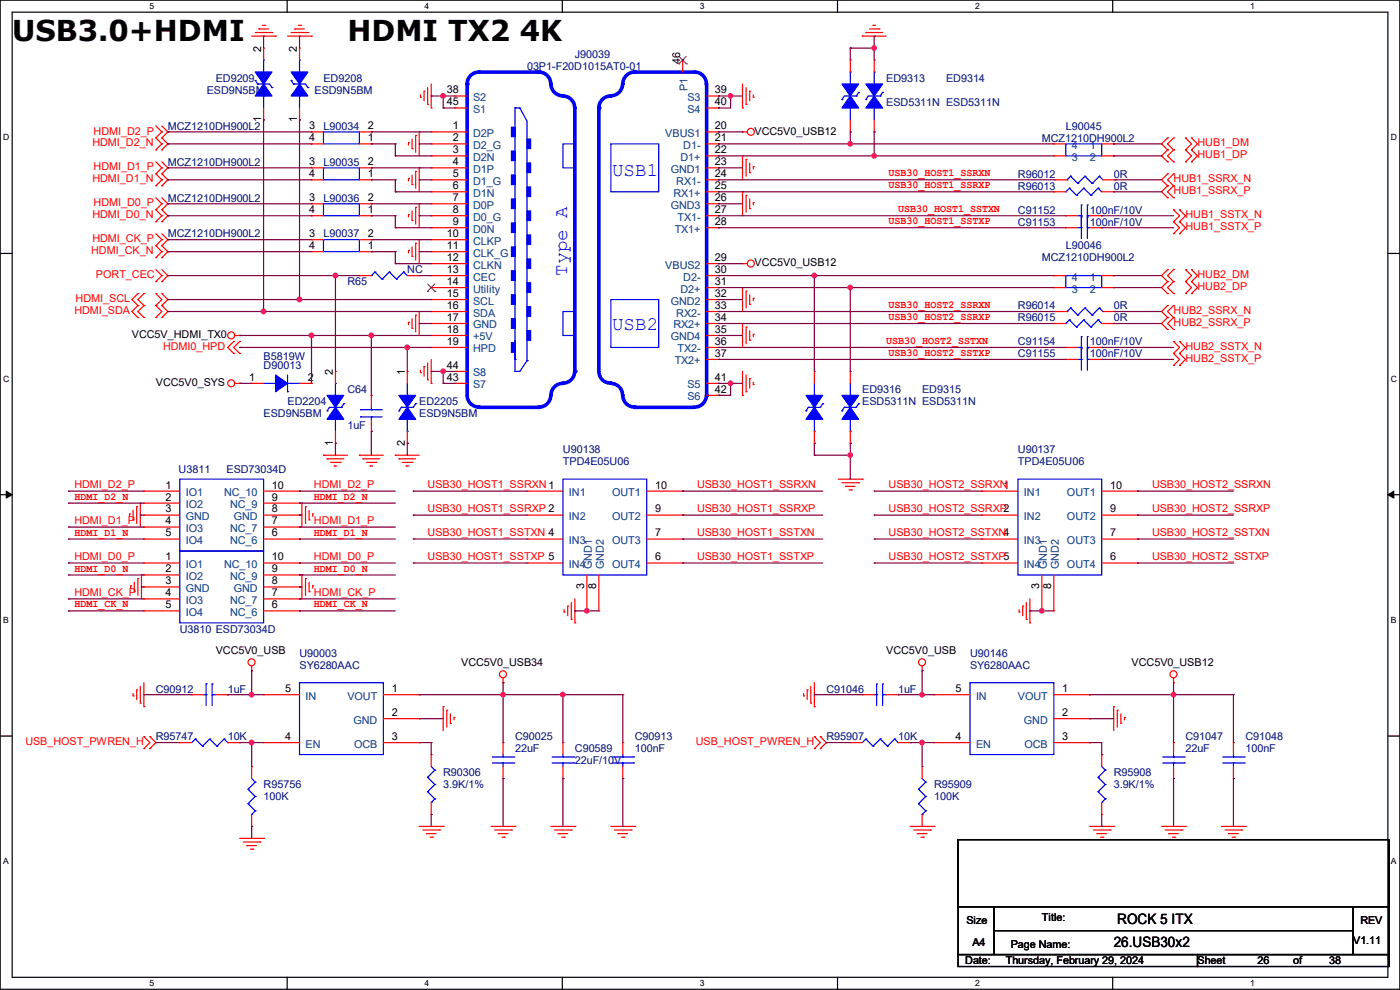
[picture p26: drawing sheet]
<svg xmlns="http://www.w3.org/2000/svg" width="297mm" height="210mm" viewBox="0 0 297 210" stroke-linecap="round" stroke-linejoin="round" font-family="sans-serif">
<defs><g id="words">
<g font-size="6.1">
<text x="2.6" y="8.7">USB3.0+HDMI</text>
<text x="73.7" y="8.7">HDMI TX2</text>
<text x="110.3" y="8.7">4K</text>
</g>
<g font-size="4.1" fill="#00f">
<text x="129.8" y="37.3">USB1</text>
<text x="120.4" y="58.5" transform="rotate(-90 120.4 58.5)">Type A</text>
<text x="129.8" y="70.1">USB2</text>
</g>
<g font-size="3">
<text x="237" y="196.1">ROCK 5 IIITX</text>
<text x="237" y="196.1">ROCK 5 TX</text>
<text x="236.3" y="200.9">26.USB30x2</text>
</g>
<g font-size="2.3">
<text x="55.4" y="11" transform="rotate(-90 55.4 11)">2</text>
<text x="63" y="11" transform="rotate(-90 63 11)">2</text>
<text x="144.3" y="13.5" transform="rotate(-90 144.3 13.5)">46</text>
<text x="94.8" y="22.4">45</text>
<text x="94.8" y="19.8">38</text>
<text x="151.7" y="19.8">39</text>
<text x="151.7" y="22.4">40</text>
<text x="55.4" y="26" transform="rotate(-90 55.4 26)">1</text>
<text x="63" y="26" transform="rotate(-90 63 26)">1</text>
<text x="65.6" y="27.4">3</text>
<text x="65.6" y="30">4</text>
<text x="78" y="30">1</text>
<text x="78" y="27.4">2</text>
<text x="96.1" y="27.4">1</text>
<text x="96.1" y="30">2</text>
<text x="151.7" y="27.4">20</text>
<text x="151.7" y="30">21</text>
<text x="160.1" y="28.5">VCC5V0_USB12</text>
<text x="65.6" y="35.1">3</text>
<text x="78" y="35.1">2</text>
<text x="96.1" y="32.5">3</text>
<text x="96.1" y="35.1">4</text>
<text x="151.7" y="32.5">22</text>
<text x="151.7" y="35.1">23</text>
<text x="65.6" y="37.6">4</text>
<text x="78" y="37.6">1</text>
<text x="96.1" y="37.6">5</text>
<text x="96.1" y="40.1">6</text>
<text x="151.7" y="37.6">24</text>
<text x="151.7" y="40.1">25</text>
<text x="65.6" y="42.7">3</text>
<text x="65.6" y="45.2">4</text>
<text x="78" y="45.2">1</text>
<text x="78" y="42.7">2</text>
<text x="96.1" y="42.7">7</text>
<text x="96.1" y="45.2">8</text>
<text x="96.1" y="47.8">9</text>
<text x="151.7" y="42.7">26</text>
<text x="151.7" y="45.2">27</text>
<text x="151.7" y="47.8">28</text>
<text x="65.6" y="50.3">3</text>
<text x="65.6" y="52.8">4</text>
<text x="78" y="52.8">1</text>
<text x="78" y="50.3">2</text>
<text x="94.8" y="50.3">10</text>
<text x="94.8" y="52.8">11</text>
<text x="94.8" y="55.4">12</text>
<text x="94.8" y="57.9">13</text>
<text x="151.7" y="55.4">29</text>
<text x="151.7" y="57.9">30</text>
<text x="160.1" y="56.5">VCC5V0_USB12</text>
<text x="94.8" y="60.5">14</text>
<text x="94.8" y="63">15</text>
<text x="94.8" y="65.5">16</text>
<text x="151.7" y="60.5">31</text>
<text x="151.7" y="63">32</text>
<text x="151.7" y="65.5">33</text>
<text x="28" y="71.7">VCC5V_HDMI_TX0</text>
<text x="94.8" y="68.1">17</text>
<text x="94.8" y="70.6">18</text>
<text x="151.7" y="68.1">34</text>
<text x="151.7" y="70.6">35</text>
<text x="94.8" y="73.2">19</text>
<text x="151.7" y="73.2">36</text>
<text x="151.7" y="75.7">37</text>
<text x="33.1" y="81.9">VCC5V0_SYS</text>
<text x="52.9" y="80.8">1</text>
<text x="65.3" y="80.8">2</text>
<text x="70.6" y="79.5" transform="rotate(-90 70.6 79.5)">2</text>
<text x="85.9" y="79.5" transform="rotate(-90 85.9 79.5)">1</text>
<text x="94.8" y="80.8">43</text>
<text x="94.8" y="78.2">44</text>
<text x="151.7" y="80.8">41</text>
<text x="151.7" y="83.3">42</text>
<text x="70.6" y="94.5" transform="rotate(-90 70.6 94.5)">1</text>
<text x="85.9" y="94.5" transform="rotate(-90 85.9 94.5)">2</text>
<text x="35.1" y="103.6">1</text>
<text x="35.1" y="106.2">2</text>
<text x="57.7" y="103.6">10</text>
<text x="57.7" y="106.2">9</text>
<text x="139" y="103.6">10</text>
<text x="235.5" y="103.6">10</text>
<text x="35.1" y="111.3">4</text>
<text x="35.1" y="113.8">5</text>
<text x="35.1" y="108.7">3</text>
<text x="57.7" y="111.3">7</text>
<text x="57.7" y="113.8">6</text>
<text x="57.7" y="108.7">8</text>
<text x="139" y="113.8">7</text>
<text x="139" y="108.7">9</text>
<text x="235.5" y="113.8">7</text>
<text x="235.5" y="108.7">9</text>
<text x="35.1" y="118.9">1</text>
<text x="57.7" y="118.9">10</text>
<text x="139" y="118.9">6</text>
<text x="235.5" y="118.9">6</text>
<text x="35.1" y="121.4">2</text>
<text x="35.1" y="124">3</text>
<text x="57.7" y="121.4">9</text>
<text x="57.7" y="124">8</text>
<text x="124" y="125" transform="rotate(-90 124 125)">3</text>
<text x="126.5" y="125" transform="rotate(-90 126.5 125)">8</text>
<text x="220.5" y="125" transform="rotate(-90 220.5 125)">3</text>
<text x="223" y="125" transform="rotate(-90 223 125)">8</text>
<text x="35.1" y="126.5">4</text>
<text x="35.1" y="129">5</text>
<text x="57.7" y="126.5">7</text>
<text x="57.7" y="129">6</text>
<text x="45.8" y="138.8">VCC5V0_USB</text>
<text x="97.8" y="141.3">VCC5V0_USB34</text>
<text x="188" y="138.8">VCC5V0_USB</text>
<text x="240.1" y="141.3">VCC5V0_USB12</text>
<text x="60.5" y="146.8">5</text>
<text x="83.1" y="146.8">1</text>
<text x="202.7" y="146.8">5</text>
<text x="225.3" y="146.8">1</text>
<text x="83.1" y="151.9">2</text>
<text x="225.3" y="151.9">2</text>
<text x="60.5" y="157">4</text>
<text x="83.1" y="157">3</text>
<text x="202.7" y="157">4</text>
<text x="225.3" y="157">3</text>
<text x="205" y="195.9">Size</text>
<text x="221" y="195.4">Title:</text>
<text x="288.6" y="195.9">REV</text>
<text x="206.3" y="200.7">A4</text>
<text x="214.4" y="201">Page Name:</text>
<text x="287.1" y="200.2">V1.11</text>
<text x="204.8" y="204.6">Date:</text>
<text x="213.4" y="204.6">Thursday, February 29, 2024</text>
<text x="254" y="204.6">Sheet</text>
<text x="266.7" y="204.6">26</text>
<text x="274.4" y="204.6">of</text>
<text x="282" y="204.6">38</text>
</g>
<g font-size="2.3" fill="#000080">
<text x="45.8" y="17.4">ED9209</text>
<text x="68.6" y="17.4">ED9208</text>
<text x="111.8" y="14.8">03P1-F20D1015AT0-01</text>
<text x="122" y="12.3">J90039</text>
<text x="188" y="17.4">ED9313</text>
<text x="200.7" y="17.4">ED9314</text>
<text x="43.9" y="19.9">ESD9N5BM</text>
<text x="66.7" y="19.9">ESD9N5BM</text>
<text x="188" y="22.4">ESD5311N ESD5311N</text>
<text x="35.6" y="27.5">MCZ1210DH900L2</text>
<text x="68.6" y="27.5">L90034</text>
<text x="226.1" y="27.5">L90045</text>
<text x="35.6" y="35.1">MCZ1210DH900L2</text>
<text x="68.6" y="35.1">L90035</text>
<text x="221" y="30.1">MCZ1210DH900L2</text>
<text x="215.9" y="40.2">R96013</text>
<text x="215.9" y="37.7">R96012</text>
<text x="236.3" y="40.2">0R</text>
<text x="236.3" y="37.7">0R</text>
<text x="35.6" y="42.8">MCZ1210DH900L2</text>
<text x="68.6" y="42.8">L90036</text>
<text x="215.9" y="45.3">C91152</text>
<text x="215.9" y="47.8">C91153</text>
<text x="231.2" y="45.3">100nF/10V</text>
<text x="231.2" y="47.8">100nF/10V</text>
<text x="35.6" y="50.4">MCZ1210DH900L2</text>
<text x="68.6" y="50.4">L90037</text>
<text x="226.1" y="52.9">L90046</text>
<text x="86.4" y="58">NC</text>
<text x="221" y="55.5">MCZ1210DH900L2</text>
<text x="73.7" y="60.5">R65</text>
<text x="215.9" y="65.6">R96014</text>
<text x="236.3" y="65.6">0R</text>
<text x="215.9" y="68.2">R96015</text>
<text x="236.3" y="68.2">0R</text>
<text x="55.9" y="76.3">B5819W</text>
<text x="215.9" y="73.2">C91154</text>
<text x="215.9" y="75.8">C91155</text>
<text x="231.2" y="73.2">100nF/10V</text>
<text x="231.2" y="75.8">100nF/10V</text>
<text x="55.9" y="78.3">D90013</text>
<text x="73.7" y="83.4">C64</text>
<text x="182.9" y="83.4">ED9316</text>
<text x="195.6" y="83.4">ED9315</text>
<text x="55.9" y="88.5">ESD9N5BM</text>
<text x="61" y="85.9">ED2204</text>
<text x="88.9" y="85.9">ED2205</text>
<text x="88.9" y="88.5">ESD9N5BM</text>
<text x="182.9" y="85.9">ESD5311N ESD5311N</text>
<text x="73.7" y="91">1uF</text>
<text x="37.9" y="100.4">U3811</text>
<text x="48" y="100.4">ESD73034D</text>
<text x="119.4" y="96.1">U90138</text>
<text x="119.4" y="98.6">TPD4E05U06</text>
<text x="215.9" y="96.1">U90137</text>
<text x="215.9" y="98.6">TPD4E05U06</text>
<text x="38.1" y="134.2">U3810 ESD73034D</text>
<text x="63.5" y="139.3">U90003</text>
<text x="63.5" y="141.8">SY6280AAC</text>
<text x="205.8" y="139.3">U90146</text>
<text x="205.8" y="141.8">SY6280AAC</text>
<text x="33.1" y="146.9">C90912</text>
<text x="48.3" y="146.9">1uF</text>
<text x="175.3" y="146.9">C91046</text>
<text x="190.5" y="146.9">1uF</text>
<text x="33.1" y="157.1">R95747</text>
<text x="48.3" y="157.1">10K</text>
<text x="109.3" y="157.1">C90025</text>
<text x="109.3" y="159.6">22uF</text>
<text x="122" y="159.6">C90589</text>
<text x="134.7" y="157.1">C90913</text>
<text x="134.7" y="159.6">100nF</text>
<text x="175.3" y="157.1">R95907</text>
<text x="190.5" y="157.1">10K</text>
<text x="251.5" y="157.1">C91047</text>
<text x="251.5" y="159.6">22uF</text>
<text x="264.2" y="157.1">C91048</text>
<text x="264.2" y="159.6">100nF</text>
<text x="55.9" y="167.2">R95756</text>
<text x="94" y="164.7">R90306</text>
<text x="94" y="167.2">3.9K/1%</text>
<text x="122" y="162.1">22uF/10V</text>
<text x="198.2" y="167.2">R95909</text>
<text x="236.3" y="164.7">R95908</text>
<text x="236.3" y="167.2">3.9K/1%</text>
<text x="55.9" y="169.8">100K</text>
<text x="198.2" y="169.8">100K</text>
</g>
<g font-size="2.3" fill="#004080">
<text x="100.4" y="24">S1</text>
<text x="100.4" y="21.4">S2</text>
<text x="145.8" y="21.4">S3</text>
<text x="145.8" y="24">S4</text>
<text x="145.9" y="19.3" transform="rotate(-90 145.9 19.3)">P1</text>
<text x="100.4" y="29">D2P</text>
<text x="141.1" y="29">VBUS1</text>
<text x="100.4" y="31.6">D2_G</text>
<text x="100.4" y="34.1">D2N</text>
<text x="144.4" y="34.1">D1+</text>
<text x="144.9" y="31.6">D1-</text>
<text x="227.4" y="34.1">3</text>
<text x="227.4" y="31.6">4</text>
<text x="231.2" y="31.6">1</text>
<text x="231.2" y="34.1">2</text>
<text x="100.4" y="36.7">D1P</text>
<text x="100.4" y="39.2">D1_G</text>
<text x="100.4" y="41.7">D1N</text>
<text x="142.3" y="36.7">GND1</text>
<text x="142.9" y="41.7">RX1+</text>
<text x="143.5" y="39.2">RX1-</text>
<text x="100.4" y="44.3">D0P</text>
<text x="100.4" y="46.8">D0_G</text>
<text x="142.3" y="44.3">GND3</text>
<text x="143.7" y="46.8">TX1-</text>
<text x="100.4" y="49.4">D0N</text>
<text x="100.4" y="51.9">CLKP</text>
<text x="143.1" y="49.4">TX1+</text>
<text x="100.4" y="54.4">CLK_G</text>
<text x="100.4" y="57">CLKN</text>
<text x="100.4" y="59.5">CEC</text>
<text x="141.1" y="57">VBUS2</text>
<text x="144.9" y="59.5">D2-</text>
<text x="227.4" y="59.5">4</text>
<text x="231.2" y="59.5">1</text>
<text x="100.4" y="62.1">Utility</text>
<text x="100.4" y="64.6">SCL</text>
<text x="142.3" y="64.6">GND2</text>
<text x="144.4" y="62.1">D2+</text>
<text x="227.4" y="62.1">3</text>
<text x="231.2" y="62.1">2</text>
<text x="100.4" y="67.1">SDA</text>
<text x="100.4" y="69.7">GND</text>
<text x="142.9" y="69.7">RX2+</text>
<text x="143.5" y="67.1">RX2-</text>
<text x="100.4" y="72.2">+5V</text>
<text x="100.4" y="74.8">HPD</text>
<text x="142.3" y="72.2">GND4</text>
<text x="143.1" y="77.3">TX2+</text>
<text x="143.7" y="74.8">TX2-</text>
<text x="100.4" y="82.4">S7</text>
<text x="100.4" y="79.8">S8</text>
<text x="145.8" y="82.4">S5</text>
<text x="145.8" y="84.9">S6</text>
<text x="39.4" y="105.2">IO1</text>
<text x="39.4" y="107.8">IO2</text>
<text x="47.5" y="105.2">NC_10</text>
<text x="48.8" y="107.8">NC_9</text>
<text x="120.7" y="105.2">IN1</text>
<text x="129.8" y="105.2">OUT1</text>
<text x="217.2" y="105.2">IN1</text>
<text x="226.4" y="105.2">OUT1</text>
<text x="39.4" y="112.9">IO3</text>
<text x="39.4" y="110.3">GND</text>
<text x="48.8" y="112.9">NC_7</text>
<text x="49.6" y="110.3">GND</text>
<text x="120.7" y="110.3">IN2</text>
<text x="129.8" y="110.3">OUT2</text>
<text x="217.2" y="110.3">IN2</text>
<text x="226.4" y="110.3">OUT2</text>
<text x="39.4" y="115.4">IO4</text>
<text x="48.8" y="115.4">NC_6</text>
<text x="120.7" y="115.4">IN3</text>
<text x="129.8" y="115.4">OUT3</text>
<text x="217.2" y="115.4">IN3</text>
<text x="226.4" y="115.4">OUT3</text>
<text x="39.4" y="120.5">IO1</text>
<text x="39.4" y="123">IO2</text>
<text x="39.4" y="125.6">GND</text>
<text x="47.5" y="120.5">NC_10</text>
<text x="48.8" y="123">NC_9</text>
<text x="49.6" y="125.6">GND</text>
<text x="120.7" y="120.5">IN4</text>
<text x="125.6" y="120.7" transform="rotate(-90 125.6 120.7)">GND1</text>
<text x="128.1" y="120.7" transform="rotate(-90 128.1 120.7)">GND2</text>
<text x="129.8" y="120.5">OUT4</text>
<text x="217.2" y="120.5">IN4</text>
<text x="222.1" y="120.7" transform="rotate(-90 222.1 120.7)">GND1</text>
<text x="224.6" y="120.7" transform="rotate(-90 224.6 120.7)">GND2</text>
<text x="226.4" y="120.5">OUT4</text>
<text x="39.4" y="128.1">IO3</text>
<text x="39.4" y="130.6">IO4</text>
<text x="48.8" y="128.1">NC_7</text>
<text x="48.8" y="130.6">NC_6</text>
<text x="64.8" y="148.4">IN</text>
<text x="73.7" y="148.4">VOUT</text>
<text x="207.1" y="148.4">IN</text>
<text x="215.9" y="148.4">VOUT</text>
<text x="75" y="153.5">GND</text>
<text x="217.2" y="153.5">GND</text>
<text x="64.8" y="158.6">EN</text>
<text x="75.1" y="158.6">OCB</text>
<text x="207.1" y="158.6">EN</text>
<text x="217.3" y="158.6">OCB</text>
</g>
<g font-size="2.3" fill="#f00">
<text x="19.9" y="28.5">HDMI_D2_P</text>
<text x="19.6" y="31.1">HDMI_D2_N</text>
<text x="254" y="31.1">HUB1_DM</text>
<text x="254" y="33.6">HUB1_DP</text>
<text x="19.6" y="38.7">HDMI_D1_N</text>
<text x="19.9" y="36.2">HDMI_D1_P</text>
<text x="188.5" y="37.4">USB30_HOST1_SSRXN</text>
<text x="188.5" y="40">USB30_HOST1_SSRXP</text>
<text x="249" y="38.7">HUB1_SSRX_N</text>
<text x="249" y="41.2">HUB1_SSRX_P</text>
<text x="19.6" y="46.3">HDMI_D0_N</text>
<text x="19.9" y="43.8">HDMI_D0_P</text>
<text x="188.5" y="47.6">USB30_HOST1_SSTXP</text>
<text x="190.5" y="45">USB30_HOST1_SSTXN</text>
<text x="251.5" y="46.3">HUB1_SSTX_N</text>
<text x="19.3" y="53.9">HDMI_CK_N</text>
<text x="19.6" y="51.4">HDMI_CK_P</text>
<text x="251.5" y="48.9">HUB1_SSTX_P</text>
<text x="20.4" y="59">PORT_CEC</text>
<text x="254" y="59">HUB2_DM</text>
<text x="16" y="64.1">HDMI_SCL</text>
<text x="188.5" y="65.4">USB30_HOST2_SSRXN</text>
<text x="254" y="61.6">HUB2_DP</text>
<text x="15.8" y="66.6">HDMI_SDA</text>
<text x="188.5" y="67.9">USB30_HOST2_SSRXP</text>
<text x="249" y="66.6">HUB2_SSRX_N</text>
<text x="249" y="69.2">HUB2_SSRX_P</text>
<text x="34.6" y="74.3">HDMI0_HPD</text>
<text x="188" y="73">USB30_HOST2_SSTXN</text>
<text x="188.5" y="75.5">USB30_HOST2_SSTXP</text>
<text x="251.5" y="74.3">HUB2_SSTX_N</text>
<text x="251.5" y="76.8">HUB2_SSTX_P</text>
<text x="15.8" y="103.5">HDMI_D2_P</text>
<text x="15.8" y="106">HDMI_D2_N</text>
<text x="66.6" y="103.5">HDMI_D2_P</text>
<text x="66.6" y="106">HDMI_D2_N</text>
<text x="90.7" y="103.5">USB30_HOST1_SSRXN 1</text>
<text x="147.9" y="103.5">USB30_HOST1_SSRXN</text>
<text x="188.5" y="103.5">USB30_HOST2_SSRXN1</text>
<text x="244.4" y="103.5">USB30_HOST2_SSRXN</text>
<text x="15.8" y="111.1">HDMI_D1_P</text>
<text x="15.8" y="113.6">HDMI_D1_N</text>
<text x="66.6" y="111.1">HDMI_D1_P</text>
<text x="66.6" y="113.6">HDMI_D1_N</text>
<text x="90.7" y="108.5">USB30_HOST1_SSRXP 2</text>
<text x="90.7" y="113.6">USB30_HOST1_SSTXN 4</text>
<text x="147.9" y="108.5">USB30_HOST1_SSRXP</text>
<text x="147.9" y="113.6">USB30_HOST1_SSTXN</text>
<text x="188.5" y="108.5">USB30_HOST2_SSRXP2</text>
<text x="188.5" y="113.6">USB30_HOST2_SSTXN4</text>
<text x="244.4" y="108.5">USB30_HOST2_SSRXP</text>
<text x="244.4" y="113.6">USB30_HOST2_SSTXN</text>
<text x="15.8" y="118.7">HDMI_D0_P</text>
<text x="66.6" y="118.7">HDMI_D0_P</text>
<text x="90.7" y="118.7">USB30_HOST1_SSTXP 5</text>
<text x="147.9" y="118.7">USB30_HOST1_SSTXP</text>
<text x="188.5" y="118.7">USB30_HOST2_SSTXP5</text>
<text x="244.4" y="118.7">USB30_HOST2_SSTXP</text>
<text x="15.8" y="121.2">HDMI_D0_N</text>
<text x="66.6" y="121.2">HDMI_D0_N</text>
<text x="15.8" y="126.3">HDMI_CK_P</text>
<text x="15.8" y="128.9">HDMI_CK_N</text>
<text x="66.6" y="126.3">HDMI_CK_P</text>
<text x="66.6" y="128.9">HDMI_CK_N</text>
<text x="5.4" y="158.1">USB_HOST_PWREN_H</text>
<text x="147.6" y="158.1">USB_HOST_PWREN_H</text>
</g>
<g font-size="1.8">
<text x="31.7" y="1.9">5</text>
<text x="90.1" y="1.9">4</text>
<text x="148.5" y="1.9">3</text>
<text x="206.8" y="1.9">2</text>
<text x="265.2" y="1.9">1</text>
<text x=".7" y="29.8">D</text>
<text x="295.1" y="29.8">D</text>
<text x=".7" y="80.9">C</text>
<text x="295.1" y="80.9">C</text>
<text x=".7" y="132.1">B</text>
<text x="295.1" y="132.1">B</text>
<text x=".7" y="183.3">A</text>
<text x="295.1" y="183.3">A</text>
<text x="31.7" y="209.2">5</text>
<text x="90.1" y="209.2">4</text>
<text x="148.5" y="209.2">3</text>
<text x="206.8" y="209.2">2</text>
<text x="265.2" y="209.2">1</text>
</g>
</g></defs>
<g fill="none" stroke="#000" stroke-width=".25">
<path d="M0 0h297v209.8h-297zM2.6 2.6h291.8v204.7h-291.8zM60.9 0v2.6M119.3 0v2.6M177.7 0v2.6M236.1 0v2.6M0 53.8h2.6M294.4 53.8h2.6M0 104.9h2.6M294.4 104.9h2.6M0 156.1h2.6M294.4 156.1h2.6"/>
<path d="M203.2 178.1h91.5v14.2h-91.5zM203.2 192.3h7.7v10.2h-7.7zM210.9 192.3h76.2v5.1h-76.2zM210.9 197.4h76.2v5.1h-76.2zM287.1 192.3h7.6v10.2h-7.6zM60.9 207.3v2.5M119.3 207.3v2.5M177.7 207.3v2.5M203.2 202.5h50.8v2.5h-50.8zM236.1 207.3v2.5M254 202.5h40.7v2.5h-40.7z"/>
</g>
<path d="M1.3 104.2l1.3 .7-1.3 .8zM294.4 104.9l1.3-.7v1.5z" fill="#000"/>
<path d="M1.3 104.2l1.3 .7-1.3 .8zM294.4 104.9l1.3-.7v1.5z" fill="none" stroke="#000" stroke-width=".21"/>
<g fill="none" stroke="#f00" stroke-width=".25">
<path d="M53.4 7.7h5.1M54.1 6.9h3.6M54.9 6.1h.1M54.9 6.1h2M55.7 5.4h.5M56.2 5.4h.1M57.7 6.9h.1M58.5 7.7h.1M61 7.7h5.1M61.8 6.9h3.5M62.5 6.1h.1M62.5 6.1h2.1"/>
<path d="M63.3 5.4h.5M63.8 5.4h.1M65.3 6.9h.1M66.1 7.7h.1M90 19.3h.1M90 19.3v2.1M90.7 18.6v3.5M91.5 17.8v5.1M157.5 17.8v5.1M158.3 18.6v3.5M159 19.3h.1M159 19.3v2.1"/>
<path d="M182.9 7.7h.1M182.9 7.7h5.1M183.7 6.9h.1M183.7 6.9h3.5M184.4 6.1h2.1M185.2 5.4h.1M185.2 5.4h.5M186.5 6.1h.1M33.1 29.3h.1M33.1 31.8h.1M33.1 36.9h.1M33.1 39.4h.1"/>
<path d="M33.1 26.7l1.2 1.3M33.1 29.3l1.2 1.2M33.1 34.3l1.2 1.3M33.1 36.9l1.2 1.2M34.3 28h.1M34.3 29.3h.1M34.3 30.5h.1M34.3 31.8h.1M34.3 35.6h.1M34.3 36.9h.1M34.3 38.1h.1M34.3 39.4h.1"/>
<path d="M34.3 28l-1.2 1.3M34.3 26.7l1.3 1.3M34.3 30.5l-1.2 1.3M34.3 29.3l1.3 1.2M34.3 35.6l-1.2 1.3M34.3 34.3l1.3 1.3M34.3 38.1l-1.2 1.3M34.3 36.9l1.3 1.2M35.6 28h.1M35.6 30.5h.1M35.6 35.6h.1M35.6 38.1h.1"/>
<path d="M35.6 28l-1.3 1.3M35.6 30.5l-1.3 1.3M35.6 35.6l-1.3 1.3M35.6 38.1l-1.3 1.3M86.7 30.3h.1M86.7 37.9h.1M86.7 30.3v.5M86.7 37.9v.5M87.4 31.5h.1M87.4 39.2h.1M87.4 29.5v2M87.4 37.1v2.1"/>
<path d="M88.2 28.7h.1M88.2 36.4h.1M88.2 28.7v3.6M88.2 36.4v3.5M88.9 28h.1M88.9 35.6h.1M88.9 28v5.1M88.9 35.6v5.1M89.2 20.6h.1M89.2 20.1v.5M90.7 22.1h.1M91.5 22.9h.1"/>
<path d="M157.5 22.9h.1M157.5 28h.1M157.5 33.1h.1M157.5 33.1v5M157.5 28h1M158.3 22.1h.1M158.3 33.8h.1M158.3 33.8v3.6M159 36.6h.1M159 34.6v2M159.8 20.6h.1M159.8 35.3h.1"/>
<path d="M159.8 20.1v.5M159.8 35.3v.6M247.7 29.3h.1M247.7 31.8h.1M247.7 34.3h.1M247.7 36.9h.1M247.7 39.4h.1M247.7 29.3l-1.3 1.2 1.3 1.3M247.7 36.9l-1.3 1.2 1.3 1.3M247.7 31.8l-1.3 1.3 1.3 1.2M247.7 39.4l-1.3 1.3 1.3 1.3M249 31.8h.1"/>
<path d="M249 29.3h.1M249 34.3h.1M249 39.4h.1M249 36.9h.1M249 29.3l-1.3 1.2 1.3 1.3M249 31.8l-1.3 1.3 1.3 1.2M249 36.9l-1.3 1.2 1.3 1.3M249 39.4l-1.3 1.3 1.3 1.3M251.5 31.8h.1M251.5 29.3h.1M251.5 34.3h.1M251.5 29.3l1.3 1.2-1.3 1.3"/>
<path d="M251.5 31.8l1.3 1.3-1.3 1.2M252.8 31.8h.1M252.8 29.3h.1M252.8 34.3h.1M252.8 29.3l1.2 1.2-1.2 1.3M252.8 31.8l1.2 1.3-1.2 1.2M33.1 44.5h.1M33.1 47h.1M33.1 52.1h.1M33.1 54.7h.1M33.1 59.7h.1M33.1 42l1.2 1.2"/>
<path d="M33.1 44.5l1.2 1.3M33.1 49.6l1.2 1.2M33.1 52.1l1.2 1.3M33.1 57.2l1.2 1.3M34.3 43.2h.1M34.3 44.5h.1M34.3 45.8h.1M34.3 47h.1M34.3 50.8h.1M34.3 52.1h.1M34.3 53.4h.1M34.3 54.7h.1"/>
<path d="M34.3 58.5h.1M34.3 59.7h.1M34.3 43.2l-1.2 1.3M34.3 42l1.3 1.2M34.3 45.8l-1.2 1.2M34.3 44.5l1.3 1.3M34.3 50.8l-1.2 1.3M34.3 49.6l1.3 1.2M34.3 53.4l-1.2 1.3M34.3 52.1l1.3 1.3M34.3 58.5l-1.2 1.2M34.3 57.2l1.3 1.3"/>
<path d="M35.6 43.2h.1M35.6 45.8h.1M35.6 50.8h.1M35.6 53.4h.1M35.6 58.5h.1M35.6 43.2l-1.3 1.3M35.6 45.8l-1.3 1.2M35.6 50.8l-1.3 1.3M35.6 53.4l-1.3 1.3M35.6 58.5l-1.3 1.2M86.7 45.5h.1M86.7 53.1h.1"/>
<path d="M86.7 45.5v.5M86.7 53.1v.5M87.4 46.8h.1M87.4 54.4h.1M87.4 44.7v2.1M87.4 52.4v2M88.2 44h.1M88.2 51.6h.1M88.2 44v3.5M88.2 51.6v3.6M88.9 43.2h.1M88.9 50.8h.1"/>
<path d="M88.9 43.2v5.1M88.9 50.8v5.1M157.5 55.9h.1M157.5 40.7h.1M157.5 40.7v5.1M157.5 55.9h1M158.3 41.4h.1M158.3 41.4v3.6M159 44.2h.1M159 42.2v2M159.8 43h.1M159.8 43v.5"/>
<path d="M247.7 57.2h.1M247.7 59.7h.1M247.7 42h.1M247.7 57.2l-1.3 1.3 1.3 1.2M247.7 59.7l-1.3 1.3 1.3 1.3M249 59.7h.1M249 57.2h.1M249 42h.1M249 47h.1M249 44.5h.1M249 49.6h.1M249 57.2l-1.3 1.3 1.3 1.2"/>
<path d="M249 59.7l-1.3 1.3 1.3 1.3M249 44.5l1.2 1.3-1.2 1.2M249 47l1.2 1.3-1.2 1.3M250.2 47h.1M250.2 44.5h.1M250.2 49.6h.1M250.2 44.5l1.3 1.3-1.3 1.2M250.2 47l1.3 1.3-1.3 1.3M251.5 59.7h.1M251.5 57.2h.1M251.5 57.2l1.3 1.3-1.3 1.2M251.5 59.7l1.3 1.3-1.3 1.3"/>
<path d="M252.8 59.7h.1M252.8 57.2h.1M252.8 57.2l1.2 1.3-1.2 1.2M252.8 59.7l1.2 1.3-1.2 1.3M29.3 64.8h.1M29.3 62.3h.1M29.3 67.4h.1M29.3 64.8l-1.3 1.3 1.3 1.3M29.3 62.3l-1.3 1.2 1.3 1.3M30.5 64.8h.1M30.5 62.3h.1M30.5 67.4h.1"/>
<path d="M30.5 62.3l-1.2 1.2 1.2 1.3M30.5 64.8l-1.2 1.3 1.2 1.3M33.1 64.8h.1M33.1 62.3h.1M33.1 67.4h.1M33.1 62.3l1.2 1.2-1.2 1.3M33.1 64.8l1.2 1.3-1.2 1.3M34.3 62.3h.1M34.3 64.8h.1M34.3 67.4h.1M34.3 62.3l1.3 1.2-1.3 1.3M34.3 64.8l1.3 1.3-1.3 1.3"/>
<path d="M49.6 72.4h.1M49.6 75h.1M49.6 72.4l-1.3 1.3 1.3 1.3M49.8 71.2h1M50.8 71.2h.1M50.8 72.4h.1M50.8 75h.1M50.8 72.4l-1.2 1.3 1.2 1.3M86.7 68.4h.1M86.7 68.4v.5M87.4 69.6h.1M87.4 67.6v2"/>
<path d="M88.2 66.8h.1M88.2 66.8v3.6M88.9 66.1h.1M88.9 66.1v5.1M89.2 79h.1M89.2 78.5v.5M90 77.8h.1M90 77.8v2M90.7 77v3.6M91.5 76.2v5.1M157.5 61h.1M157.5 68.6h.1"/>
<path d="M157.5 61v5.1M157.5 68.6v5.1M157.5 78.8v5.1M158.3 61.8h.1M158.3 69.4h.1M158.3 61.8v3.5M158.3 69.4v3.5M158.3 79.5v3.6M159 64.6h.1M159 72.2h.1M159 62.5v2.1M159 70.1v2.1"/>
<path d="M159.8 63.3h.1M159.8 70.9h.1M159.8 63.3v.5M159.8 70.9v.5M247.7 62.3h.1M247.7 64.8h.1M247.7 67.4h.1M247.7 69.9h.1M247.7 64.8l-1.3 1.3 1.3 1.3M247.7 67.4l-1.3 1.2 1.3 1.3M249 62.3h.1M249 67.4h.1"/>
<path d="M249 64.8h.1M249 69.9h.1M249 75h.1M249 72.4h.1M249 77.5h.1M249 64.8l-1.3 1.3 1.3 1.3M249 67.4l-1.3 1.2 1.3 1.3M249 72.4l1.2 1.3-1.2 1.3M249 75l1.2 1.2-1.2 1.3M250.2 75h.1M250.2 72.4h.1M250.2 77.5h.1"/>
<path d="M250.2 72.4l1.3 1.3-1.3 1.3M250.2 75l1.3 1.2-1.3 1.3M251.5 62.3h.1M252.8 62.3h.1M49.8 81.3h1M50.8 81.3h.1M68.6 96.6h.1M68.6 96.6h5.1M69.4 97.3h.1M69.4 97.3h3.5M70.1 98.1h2.1M70.9 98.8h.1"/>
<path d="M70.9 98.8h.5M72.2 98.1h.1M76.2 96.6h.1M76.2 96.6h5.1M77 97.3h.1M77 97.3h3.6M77.8 98.1h2M78.5 98.8h.1M78.5 98.8h.5M79.8 98.1h.1M83.9 96.6h.1M83.9 96.6h5"/>
<path d="M84.6 97.3h.1M84.6 97.3h3.6M85.4 98.1h2M86.1 98.8h.1M86.1 98.8h.6M87.4 98.1h.1M90.7 80.6h.1M91.5 81.3h.1M157.5 83.9h.1M158.3 83.1h.1M159 80.3h.1M159 80.3v2"/>
<path d="M159.8 81.6h.1M159.8 81.1v.5M27.5 109h.1M27.5 109v.5M28.2 110.3h.1M28.2 108.2v2.1M29 107.5h.1M29 107.5v3.5M29.8 106.7h.1M29.8 106.7v5.1M64.1 106.7h.1M64.1 106.7v5.1"/>
<path d="M64.8 107.5h.1M64.8 107.5v3.5M65.6 110.3h.1M65.6 108.2v2.1M66.3 109h.1M66.3 109v.5M177.8 101.6h5.1M178.6 102.4h3.6M179.4 103.2h.1M179.4 103.2h2M180.1 103.9h.5M180.6 103.9h.1"/>
<path d="M182.2 102.4h.1M182.9 101.6h.1M27.7 124.2h.1M27.7 124.2v.6M28.5 125.5h.1M28.5 123.5v2M29.3 122.7h.1M29.3 122.7v3.6M30 122h.1M30 122v5M64.1 122h.1M64.1 122v5"/>
<path d="M64.8 122.7h.1M64.8 122.7v3.6M65.6 125.5h.1M65.6 123.5v2M66.3 124.2h.1M66.3 124.2v.6M119.7 129.8h.1M119.7 129.3v.5M120.4 128.6h.1M120.4 128.6v2M121.2 131.4h.1M121.2 127.8v3.6"/>
<path d="M122 132.1h.1M122 127v5.1M216.2 129.8h.1M216.2 129.3v.5M217 128.6h.1M217 128.6v2M217.7 131.4h.1M217.7 127.8v3.6M218.5 132.1h.1M218.5 127v5.1M28.2 147.6h.1M28.2 147.1v.5"/>
<path d="M29 146.3h.1M29 146.3v2.1M29.8 149.1h.1M29.8 145.6v3.5M30.5 149.9h.1M30.5 156.3h.1M30.5 158.8h.1M30.5 144.8v5.1M30.5 156.3l1.3 1.2-1.3 1.3M31.8 158.8h.1M31.8 156.3h.1M31.8 156.3l1.3 1.2-1.3 1.3"/>
<path d="M53.4 142.3h.1M53.4 141.3v1M94 149.9h.1M94 149.9v5.1M94.8 150.7h.1M94.8 150.7v3.5M95.5 153.5h.1M95.5 151.4v2.1M96.3 152.2h.1M96.3 152.2v.5M106.7 144.8h.1M106.7 143.8v1"/>
<path d="M170.5 147.6h.1M170.5 147.1v.5M171.2 146.3h.1M171.2 146.3v2.1M172 149.1h.1M172 145.6v3.5M172.8 149.9h.1M172.8 156.3h.1M172.8 158.8h.1M172.8 144.8v5.1M172.8 156.3l1.2 1.2-1.2 1.3M174 158.8h.1"/>
<path d="M174 156.3h.1M174 156.3l1.3 1.2-1.3 1.3M195.6 142.3h.1M195.6 141.3v1M236.3 149.9h.1M236.3 149.9v5.1M237 150.7h.1M237 150.7v3.5M237.8 153.5h.1M237.8 151.4v2.1M238.5 152.2h.1M238.5 152.2v.5"/>
<path d="M249 144.8h.1M249 143.8v1M50.8 177.8h5.1M51.6 178.6h3.6M52.4 179.4h.1M52.4 179.4h2M55.2 178.6h.1M55.9 177.8h.1M88.9 175.3h5.1M89.7 176.1h3.6M90.5 176.8h.1M90.5 176.8h2"/>
<path d="M91.2 177.6h.5M91.7 177.6h.1M93.3 176.1h.1M94 175.3h.1M104.2 175.3h5.1M104.9 176.1h3.6M105.7 176.8h.1M105.7 176.8h2M106.5 177.6h.5M107 177.6h.1M108.5 176.1h.1M109.3 175.3h.1"/>
<path d="M116.9 175.3h5.1M117.6 176.1h3.6M118.4 176.8h.1M118.4 176.8h2M119.2 177.6h.5M119.7 177.6h.1M121.2 176.1h.1M122 175.3h.1M129.6 175.3h5.1M130.3 176.1h3.6M131.1 176.8h.1M131.1 176.8h2"/>
<path d="M131.9 177.6h.5M132.4 177.6h.1M133.9 176.1h.1M134.7 175.3h.1M193.1 175.3h5.1M193.8 176.1h3.6M194.6 176.8h.1M194.6 176.8h2M195.4 177.6h.5M195.9 177.6h.1M197.4 176.1h.1M198.2 175.3h.1"/>
<path d="M231.2 175.3h5.1M231.9 176.1h3.6M232.7 176.8h.1M232.7 176.8h2M233.5 177.6h.5M234 177.6h.1M235.5 176.1h.1M236.3 175.3h.1M246.4 175.3h5.1M247.2 176.1h3.5M247.9 176.8h.1M247.9 176.8h2.1"/>
<path d="M248.7 177.6h.5M249.2 177.6h.1M250.7 176.1h.1M251.5 175.3h.1M259.1 175.3h5.1M259.9 176.1h3.5M260.6 176.8h.1M260.6 176.8h2.1M261.4 177.6h.5M261.9 177.6h.1M263.4 176.1h.1M264.2 175.3h.1"/>
<path d="M53.1 180.1h.5M53.6 180.1h.1"/>
<circle cx="159.3" cy="28" r=".74"/>
<circle cx="159.3" cy="55.9" r=".74"/>
<circle cx="49" cy="71.1" r=".74"/>
<circle cx="49" cy="81.3" r=".74"/>
<circle cx="53.4" cy="140.5" r=".74"/>
<circle cx="106.7" cy="143" r=".74"/>
<circle cx="195.6" cy="140.5" r=".74"/>
<circle cx="248.9" cy="143" r=".74"/>
</g>
<path d="M85.1 86.4h.1M85.1 86.4h2.6M86.4 83.9h.1M86.4 91.5h.1M86.4 81.3v2.6M86.4 88.9v2.6" fill="none" stroke="#00f" stroke-width=".25"/>
<path d="M84.6 83.9h3.6l-1.8 2.5z" fill-rule="evenodd" fill="#00f"/>
<path d="M84.6 83.9h3.6l-1.8 2.5zM84.6 87.2h.1M85.1 86.4l-.5 .8M88.2 85.6h.1M88.2 85.6l-.5 .8" fill="none" stroke="#00f" stroke-width=".25"/>
<path d="M86.4 86.4l1.8 2.5h-3.6z" fill-rule="evenodd" fill="#00f"/>
<g fill="none" stroke="#00f" stroke-width=".25">
<path d="M62.3 17.8h.1M62.3 17.8h2.5M63.5 12.7h.1M63.5 12.7v2.6M63.5 20.4h.1M63.5 20.4v2.5M226.1 30.5h7.6v2.6h-7.6zM68.6 50.8h7.6v2.6h-7.6zM228.6 73.7h.8M229.4 71.4h.1M229.4 73.7h.1M229.4 71.4v4.6"/>
<path d="M230.7 73.7h.1M230.7 71.4h.1M230.7 73.7h.5M230.7 71.4v4.6M86.4 86.4l1.8 2.5h-3.6zM104.4 161.8h4.6M104.4 160.6h4.6M106.7 160.6h.1M106.7 161.8h.1M106.7 160.1v.5M106.7 161.8v.8M109 161.8h.1"/>
<path d="M109 160.6h.1M194.9 167.4h.1M194.9 170.5h.1M194.9 167.4l1.5 1.6M194.9 170.5l1.5 1.5M195.6 172.8h.1M195.6 165.1l.8 .8M196.4 165.9h.1M196.4 169h.1M196.4 172h.1M196.4 165.9l-1.5 1.5M196.4 169l-1.5 1.5"/>
<path d="M196.4 172l-.8 .8M246.7 161.8h4.5M246.7 160.6h4.5M249 160.6h.1M249 161.8h.1M249 160.1v.5M249 161.8v.8M251.2 161.8h.1M251.2 160.6h.1"/>
</g>
<g fill="none" stroke="#f00" stroke-width=".25">
<path d="M223.6 33.1h.1M223.6 30.5h.1M223.6 30.5h2.5M223.6 33.1h2.5M233.7 30.5h2.6M233.7 33.1h2.6M236.3 30.5h.1M236.3 33.1h.1M66.1 50.8h.1M66.1 53.4h.1M66.1 53.4h2.5M66.1 50.8h2.5"/>
<path d="M76.2 53.4h2.6M76.2 50.8h2.6M78.8 53.4h.1M78.8 50.8h.1M86.4 78.8h.1M86.4 78.8v2.5M226.1 73.7h.1M226.1 73.7h2.5M231.2 73.7h2.5M233.7 73.7h.1M86.4 94h.1M86.4 91.5v2.5"/>
<path d="M106.7 157.5h.1M106.7 157.5v2.6M249 157.5h.1M249 157.5v2.6M106.7 165.1h.1M106.7 162.6v2.5M195.6 162.6h.1M195.6 175.3h.1M195.6 162.6v2.5M195.6 172.8v2.5M249 165.1h.1M249 162.6v2.5"/>
</g>
<path d="M63.5 17.8l1.8 2.6h-3.5z" fill-rule="evenodd" fill="#00f"/>
<path d="M61.8 17.1h.1M61.8 17.1l.5 .7M63.5 17.8l1.8 2.6h-3.5zM64.8 17.8l.5 .8M65.3 18.6h.1" fill="none" stroke="#00f" stroke-width=".25"/>
<path d="M61.8 15.3h3.5l-1.8 2.5z" fill-rule="evenodd" fill="#00f"/>
<g fill="none" stroke="#00f" stroke-width=".25">
<path d="M61.8 15.3h3.5l-1.8 2.5zM180.4 15.3h.1M180.4 15.3v2.5M179.1 20.4h2.6M180.4 22.9h.1M180.4 22.9v2.5M181.7 20.4h.1M68.6 43.2h7.6v2.6h-7.6zM228.6 76.2h.8M229.4 74h.1M229.4 76.2h.1M229.4 74v4.5"/>
<path d="M230.7 76.2h.1M230.7 74h.1M230.7 76.2h.5M230.7 74v4.5M38.1 101.6h17.8v15.3h-17.8zM38.1 116.9h17.8v15.2h-17.8zM90.7 164.9h.1M90.7 167.9h.1M90.7 164.9l1.5 1.5M90.7 167.9l1.5 1.6M91.5 170.2h.1M91.5 162.6l.7 .8"/>
<path d="M92.2 163.4h.1M92.2 166.4h.1M92.2 169.5h.1M92.2 163.4l-1.5 1.5M92.2 166.4l-1.5 1.5M92.2 169.5l-.7 .7"/>
</g>
<g fill="none" stroke="#f00" stroke-width=".25">
<path d="M63.5 10.2h.1M63.5 10.2v2.5M63.5 25.4h.1M63.5 22.9v2.5M66.1 43.2h.1M66.1 45.8h.1M66.1 45.8h2.5M66.1 43.2h2.5M76.2 45.8h2.6M76.2 43.2h2.6M78.8 45.8h.1M78.8 43.2h.1"/>
<path d="M226.1 76.2h.1M226.1 76.2h2.5M231.2 76.2h2.5M233.7 76.2h.1M30.5 104.2h.1M30.5 106.7h.1M30.5 111.8h.1M30.5 114.3h.1M30.5 109.3h.1M30.5 119.4h.1M30.5 104.2h7.6M30.5 106.7h7.6"/>
<path d="M30.5 111.8h7.6M30.5 114.3h7.6M30.5 109.3h7.6M30.5 119.4h7.6M55.9 104.2h7.6M55.9 106.7h7.6M55.9 111.8h7.6M55.9 114.3h7.6M55.9 109.3h7.6M55.9 119.4h7.6M63.5 104.2h.1M63.5 106.7h.1"/>
<path d="M63.5 111.8h.1M63.5 114.3h.1M63.5 109.3h.1M63.5 119.4h.1M30.5 122h.1M30.5 127h.1M30.5 129.6h.1M30.5 124.5h.1M30.5 122h7.6M30.5 127h7.6M30.5 129.6h7.6M30.5 124.5h7.6"/>
<path d="M55.9 122h7.6M55.9 127h7.6M55.9 129.6h7.6M55.9 124.5h7.6M63.5 122h.1M63.5 127h.1M63.5 129.6h.1M63.5 124.5h.1M91.5 160.1h.1M91.5 172.8h.1M91.5 160.1v2.5M91.5 170.2v2.6"/>
</g>
<path d="M180.4 20.4l1.8 2.5h-3.6z" fill-rule="evenodd" fill="#00f"/>
<path d="M182.2 19.6h.1M182.2 19.6l-.5 .8M178.6 21.1h.1M179.1 20.4l-.5 .7M180.4 20.4l1.8 2.5h-3.6z" fill="none" stroke="#00f" stroke-width=".25"/>
<path d="M178.6 17.8h3.6l-1.8 2.6z" fill-rule="evenodd" fill="#00f"/>
<path d="M178.6 17.8h3.6l-1.8 2.6zM171.5 86.4h.1M171.5 86.4h2.5M172.8 83.9h.1M172.8 91.5h.1M172.8 81.3v2.6M172.8 88.9v2.6" fill="none" stroke="#00f" stroke-width=".25"/>
<path d="M180.4 12.7h.1M180.4 12.7v2.6M180.4 28h.1M180.4 25.4v2.6" fill="none" stroke="#f00" stroke-width=".25"/>
<path d="M171 83.9h3.5l-1.7 2.5z" fill-rule="evenodd" fill="#00f"/>
<path d="M171 83.9h3.5l-1.7 2.5zM171 87.2h.1M171.5 86.4l-.5 .8M174.5 85.6h.1M174.5 85.6l-.5 .8" fill="none" stroke="#00f" stroke-width=".25"/>
<path d="M172.8 86.4l1.7 2.5h-3.5z" fill-rule="evenodd" fill="#00f"/>
<path d="M69.9 86.4h2.5M71.2 88.9h.1M71.2 81.3h.1M71.2 81.3v2.6M71.2 88.9v2.6M72.4 86.4h.1M172.8 86.4l1.7 2.5h-3.5z" fill="none" stroke="#00f" stroke-width=".25"/>
<path d="M172.8 78.8h.1M172.8 78.8v2.5M172.8 94h.1M172.8 91.5v2.5" fill="none" stroke="#f00" stroke-width=".25"/>
<path d="M71.2 86.4l1.7 2.5h-3.5z" fill-rule="evenodd" fill="#00f"/>
<path d="M69.4 87.2h.1M69.9 86.4l-.5 .8M71.2 86.4l1.7 2.5h-3.5zM72.9 85.6h.1M72.9 85.6l-.5 .8" fill="none" stroke="#00f" stroke-width=".25"/>
<path d="M69.4 83.9h3.5l-1.7 2.5z" fill-rule="evenodd" fill="#00f"/>
<g fill="none" stroke="#00f" stroke-width=".25">
<path d="M119.4 30.5h2.6v5.1h-2.6zM109.3 76.2h.1M109.3 72.2v4M119.4 66.1h2.6v5.1h-2.6zM69.4 83.9h3.5l-1.7 2.5zM76.5 88.4h.1M76.5 86.9h.1M76.5 88.4h4.6M76.5 86.9h4.6M78.8 86.9h.1M78.8 88.4h.1M78.8 86.4v.5"/>
<path d="M78.8 88.4v.5M63.5 144.8h17.8v15.3h-17.8zM233 164.9h.1M233 167.9h.1M233 164.9l1.5 1.5M233 167.9l1.5 1.6M233.7 170.2h.1M233.7 162.6l.8 .8M234.5 163.4h.1M234.5 166.4h.1M234.5 169.5h.1M234.5 163.4l-1.5 1.5"/>
<path d="M234.5 166.4l-1.5 1.5M234.5 169.5l-.8 .7"/>
</g>
<g fill="none" stroke="#f00" stroke-width=".25">
<path d="M71.2 78.8h.1M71.2 78.8v2.5M71.2 94h.1M71.2 91.5v2.5M78.8 83.9h.1M78.8 91.5h.1M78.8 83.9v2.5M78.8 88.9v2.6M55.9 157.5h.1M55.9 147.4h.1M55.9 157.5h7.6M55.9 147.4h7.6"/>
<path d="M81.3 157.5h7.6M81.3 152.4h7.6M81.3 147.4h7.6M88.9 157.5h.1M88.9 152.4h.1M88.9 147.4h.1M233.7 160.1h.1M233.7 172.8h.1M233.7 160.1v2.5M233.7 170.2v2.6"/>
</g>
<path d="M108.5 72.7h.8v2h-.8z" fill-rule="evenodd" fill="#00f"/>
<path d="M108.5 72.7h.8v2h-.8z" fill="none" stroke="#00f" stroke-width=".25"/>
<path d="M111.8 70.1h.8v2.1h-.8z" fill-rule="evenodd" fill="#00f"/>
<path d="M111.8 70.1h.8v2.1h-.8z" fill="none" stroke="#00f" stroke-width=".25"/>
<path d="M108.5 67.6h.8v2h-.8z" fill-rule="evenodd" fill="#00f"/>
<path d="M108.5 67.6h.8v2h-.8z" fill="none" stroke="#00f" stroke-width=".25"/>
<path d="M111.8 65.1h.8v2h-.8z" fill-rule="evenodd" fill="#00f"/>
<path d="M111.8 65.1h.8v2h-.8z" fill="none" stroke="#00f" stroke-width=".25"/>
<path d="M108.5 62.5h.8v2.1h-.8z" fill-rule="evenodd" fill="#00f"/>
<path d="M108.5 62.5h.8v2.1h-.8z" fill="none" stroke="#00f" stroke-width=".25"/>
<path d="M111.8 60h.8v2h-.8z" fill-rule="evenodd" fill="#00f"/>
<path d="M111.8 60h.8v2h-.8z" fill="none" stroke="#00f" stroke-width=".25"/>
<path d="M108.5 57.4h.8v2.1h-.8z" fill-rule="evenodd" fill="#00f"/>
<path d="M108.5 57.4h.8v2.1h-.8z" fill="none" stroke="#00f" stroke-width=".25"/>
<path d="M111.8 54.9h.8v2h-.8z" fill-rule="evenodd" fill="#00f"/>
<path d="M111.8 54.9h.8v2h-.8z" fill="none" stroke="#00f" stroke-width=".25"/>
<path d="M108.5 52.4h.8v2h-.8z" fill-rule="evenodd" fill="#00f"/>
<path d="M108.5 52.4h.8v2h-.8z" fill="none" stroke="#00f" stroke-width=".25"/>
<path d="M111.8 49.8h.8v2.1h-.8z" fill-rule="evenodd" fill="#00f"/>
<path d="M111.8 49.8h.8v2.1h-.8z" fill="none" stroke="#00f" stroke-width=".25"/>
<path d="M108.5 47.3h.8v2h-.8z" fill-rule="evenodd" fill="#00f"/>
<path d="M108.5 47.3h.8v2h-.8z" fill="none" stroke="#00f" stroke-width=".25"/>
<path d="M111.8 44.7h.8v2.1h-.8z" fill-rule="evenodd" fill="#00f"/>
<path d="M111.8 44.7h.8v2.1h-.8z" fill="none" stroke="#00f" stroke-width=".25"/>
<path d="M108.5 42.2h.8v2h-.8z" fill-rule="evenodd" fill="#00f"/>
<path d="M108.5 42.2h.8v2h-.8z" fill="none" stroke="#00f" stroke-width=".25"/>
<path d="M111.8 39.7h.8v2h-.8z" fill-rule="evenodd" fill="#00f"/>
<path d="M111.8 39.7h.8v2h-.8z" fill="none" stroke="#00f" stroke-width=".25"/>
<path d="M108.5 37.1h.8v2.1h-.8z" fill-rule="evenodd" fill="#00f"/>
<path d="M108.5 37.1h.8v2.1h-.8z" fill="none" stroke="#00f" stroke-width=".25"/>
<path d="M111.8 34.6h.8v2h-.8z" fill-rule="evenodd" fill="#00f"/>
<path d="M111.8 34.6h.8v2h-.8z" fill="none" stroke="#00f" stroke-width=".25"/>
<path d="M108.5 32h.8v2.1h-.8z" fill-rule="evenodd" fill="#00f"/>
<path d="M108.5 32h.8v2.1h-.8z" fill="none" stroke="#00f" stroke-width=".25"/>
<path d="M111.8 29.5h.8v2h-.8z" fill-rule="evenodd" fill="#00f"/>
<path d="M111.8 29.5h.8v2h-.8z" fill="none" stroke="#00f" stroke-width=".25"/>
<path d="M108.5 27h.8v2h-.8z" fill-rule="evenodd" fill="#00f"/>
<path d="M108.5 27h.8v2h-.8zM129.6 30.5h10.1v10.2h-10.1zM129.6 63.5h10.1v10.2h-10.1z" fill="none" stroke="#00f" stroke-width=".25"/>
<path d="M99.1 17.8v66.1" fill="none" stroke="#00f" stroke-width=".76"/>
<circle cx="99.1" cy="17.8" r=".38" fill="#00f"/>
<path d="M101.6 15.3h12.7" fill="none" stroke="#00f" stroke-width=".76"/>
<circle cx="114.3" cy="15.3" r=".38" fill="#00f"/>
<path d="M101.6 86.4h12.7" fill="none" stroke="#00f" stroke-width=".76"/>
<circle cx="114.3" cy="86.4" r=".38" fill="#00f"/>
<path d="M122 22.9v55.9" fill="none" stroke="#00f" stroke-width=".76"/>
<circle cx="122" cy="78.8" r=".38" fill="#00f"/>
<path d="M109.3 22.9h.1M109.3 22.9v55.9M109.3 22.9h1M110.3 22.9h.1M110.3 22.9l1.5 2.8v50.8M109.3 78.8h.1M111.8 76.5h.1M111.8 76.5l-1.5 2.3h-1" fill="none" stroke="#00f" stroke-width=".25"/>
<path d="M149.9 17.8v66.1" fill="none" stroke="#00f" stroke-width=".76"/>
<circle cx="149.9" cy="83.9" r=".38" fill="#00f"/>
<path d="M134.7 86.4h12.7" fill="none" stroke="#00f" stroke-width=".76"/>
<circle cx="134.7" cy="86.4" r=".38" fill="#00f"/>
<path d="M134.7 15.3h12.7" fill="none" stroke="#00f" stroke-width=".76"/>
<circle cx="134.7" cy="15.3" r=".38" fill="#00f"/>
<path d="M127 22.9v55.9" fill="none" stroke="#00f" stroke-width=".76"/>
<circle cx="127" cy="22.9" r=".38" fill="#00f"/>
<g fill="none" stroke="#00f" stroke-width=".76">
<path d="M101.6 15.3h.1a2.52 2.52 0 0 0-2.6 2.5M114.3 15.3a2.52 2.52 0 0 1 2.5 2.5M116.9 17.8a2.52 2.52 0 0 0 2.5 2.5M132.1 17.8a2.52 2.52 0 0 1-2.5 2.5M134.7 15.3a2.52 2.52 0 0 0-2.6 2.5M147.4 15.3a2.52 2.52 0 0 1 2.5 2.5M119.4 20.4a2.52 2.52 0 0 1 2.5 2.5M129.6 20.4a2.52 2.52 0 0 0-2.6 2.5M121.9 78.8a2.58 2.58 0 0 1-2.5 2.5 2.52 2.52 0 0 0-2.5 2.6M127 78.8a2.52 2.52 0 0 0 2.6 2.5 2.52 2.52 0 0 1 2.5 2.6M99.1 83.9a2.52 2.52 0 0 0 2.6 2.5h-.1M116.8 83.9a2.52 2.52 0 0 1-2.5 2.5"/>
<path d="M132.1 83.9a2.52 2.52 0 0 0 2.6 2.5M149.9 83.9a2.52 2.52 0 0 1-2.5 2.5"/>
</g>
<g fill="none" stroke="#f00" stroke-width=".25">
<path d="M144.8 12.7h.1M144.8 12.7v2.6M66.1 35.6h.1M66.1 38.1h.1M66.1 35.6h2.5M66.1 38.1h2.5M76.2 35.6h2.6M76.2 38.1h2.6M78.8 38.1h.1M78.8 35.6h.1M91.5 28h.1M91.5 30.5h.1"/>
<path d="M91.5 33.1h.1M91.5 35.6h.1M91.5 38.1h.1M91.5 28h7.6M91.5 30.5h7.6M91.5 33.1h7.6M91.5 35.6h7.6M91.5 38.1h7.6M96.6 22.9h.1M96.6 20.4h.1M96.6 22.9h2.5M96.6 20.4h2.5"/>
<path d="M149.9 28h2.5M149.9 30.5h2.5M149.9 33.1h2.5M149.9 35.6h2.5M149.9 38.1h2.5M149.9 22.9h2.5M149.9 20.4h2.5M152.4 28h.1M152.4 30.5h.1M152.4 33.1h.1M152.4 35.6h.1M152.4 38.1h.1"/>
<path d="M152.4 20.4h.1M152.4 22.9h.1M223.8 38.1h.1M223.8 38.1h2.6M234 38.1h2.5M236.5 38.1h.1M76.2 58.5h.1M76.2 58.5h2.6M86.4 58.5h2.5M88.9 58.5h.1M91.5 40.7h.1M91.5 43.2h.1"/>
<path d="M91.5 45.8h.1M91.5 48.3h.1M91.5 50.8h.1M91.5 53.4h.1M91.5 55.9h.1M91.5 58.5h.1M91.5 40.7h7.6M91.5 43.2h7.6M91.5 45.8h7.6M91.5 48.3h7.6M91.5 50.8h7.6M91.5 53.4h7.6"/>
<path d="M91.5 55.9h7.6M91.5 58.5h7.6M149.9 40.7h2.5M149.9 43.2h2.5M149.9 45.8h2.5M149.9 48.3h2.5M149.9 55.9h2.5M149.9 58.5h2.5M152.4 55.9h.1M152.4 58.5h.1M152.4 40.7h.1M152.4 43.2h.1"/>
<path d="M152.4 45.8h.1M152.4 48.3h.1M223.6 40.7h.1M223.6 40.7h2.5M233.7 40.7h2.6M236.3 40.7h.1M91.5 61h.1M91.5 63.5h.1M91.5 66.1h.1M91.5 68.6h.1M91.5 71.2h.1M91.5 73.7h.1"/>
<path d="M91.5 61h7.6M91.5 63.5h7.6M91.5 66.1h7.6M91.5 68.6h7.6M91.5 71.2h7.6M91.5 73.7h7.6M96.6 78.8h.1M96.6 78.8h2.5M149.9 61h2.5M149.9 63.5h2.5M149.9 66.1h2.5M149.9 68.6h2.5"/>
<path d="M149.9 71.2h2.5M149.9 73.7h2.5M149.9 76.2h2.5M152.4 61h.1M152.4 63.5h.1M152.4 66.1h.1M152.4 68.6h.1M152.4 71.2h.1M152.4 73.7h.1M152.4 76.2h.1M96.6 81.3h.1M96.6 81.3h2.5"/>
<path d="M149.9 81.3h2.5M149.9 83.9h2.5M152.4 81.3h.1M152.4 83.9h.1M111.8 104.2h.1M111.8 109.3h.1M111.8 114.3h.1M111.8 119.4h.1M111.8 104.2h7.6M111.8 109.3h7.6M111.8 114.3h7.6M111.8 119.4h7.6"/>
<path d="M137.2 104.2h7.6M137.2 109.3h7.6M137.2 114.3h7.6M137.2 119.4h7.6M144.8 119.4h.1M144.8 114.3h.1M144.8 109.3h.1M144.8 104.2h.1M124.5 129.6h.1M124.5 122v7.6M127 129.6h.1M127 122v7.6"/>
<path d="M132.1 157.5h.1M132.1 157.5v2.6M180.4 157.5h.1M180.4 157.5h2.5M190.5 157.5h2.6M193.1 157.5h.1M198.2 157.5h.1M198.2 147.4h.1M198.2 157.5h7.6M198.2 147.4h7.6M223.6 157.5h7.6M223.6 152.4h7.6"/>
<path d="M223.6 147.4h7.6M231.2 157.5h.1M231.2 152.4h.1M231.2 147.4h.1M132.1 165.1h.1M132.1 162.6v2.5"/>
</g>
<path d="M144 13.5h.1M144.1 12l1.5 1.5M145.6 12l-1.6 1.5M145.6 13.5h.1M90.7 61.8h.1M90.7 60.2l1.6 1.6M92.2 60.2l-1.5 1.6M92.3 61.8h.1" fill="none" stroke="#804000" stroke-width=".21"/>
<g fill="none" stroke="#00f" stroke-width=".25">
<path d="M54.7 17.8h.1M54.7 17.8h2.5M55.9 12.7h.1M55.9 12.7v2.6M55.9 20.4h.1M55.9 20.4v2.5M68.6 35.6h7.6v2.5h-7.6zM226.4 38.1h.1M226.9 39.9h.1M226.9 39.9l1.5 1.5M226.9 39.9l-.8 .8M227.1 37.4h.1"/>
<path d="M227.1 37.4l1.5 1.5M227.1 37.4l-.7 .7M228.6 38.9h.1M229.9 39.9h.1M229.9 39.9l1.5 1.5M229.9 39.9l-1.5 1.5M230.2 37.4h.1M230.2 37.4l1.5 1.5M230.2 37.4l-1.6 1.5M231.7 38.9h.1M233 39.9h.1M233 39.9l.7 .8"/>
<path d="M233 39.9l-1.6 1.5M233.2 37.4h.1M233.2 37.4l.8 .7M233.2 37.4l-1.5 1.5M78.8 58.5h.1M79.5 57.7h.1M79.5 57.7l1.6 1.5M79.5 57.7l-.7 .8M81.1 59.2h.1M82.6 57.7h.1M82.6 57.7l1.5 1.5M82.6 57.7l-1.5 1.5"/>
<path d="M84.1 59.2h.1M85.6 57.7h.1M85.6 57.7l.8 .8M85.6 57.7l-1.5 1.5M226.1 40.7h.1M228.4 41.4h.1M231.4 41.4h.1M119.4 101.6h17.8v20.4h-17.8zM183.7 156.8h.1M183.7 156.8l-.8 .7M183.7 156.8l1.5 1.5M185.2 158.3h.1"/>
<path d="M186.7 156.8h.1M186.7 156.8l-1.5 1.5M186.7 156.8l1.6 1.5M188.3 158.3h.1M189.8 156.8h.1M189.8 156.8l-1.5 1.5M189.8 156.8l.7 .7M190.5 157.5h.1M205.8 144.8h17.8v15.3h-17.8zM129.8 161.8h4.6M129.8 160.6h4.6M132.1 160.6h.1"/>
<path d="M132.1 161.8h.1M132.1 160.1v.5M132.1 161.8v.8M134.4 161.8h.1M134.4 160.6h.1"/>
</g>
<path d="M55.9 17.8l1.8 2.6h-3.6z" fill-rule="evenodd" fill="#00f"/>
<path d="M54.1 17.1h.1M54.1 17.1l.6 .7M55.9 17.8l1.8 2.6h-3.6zM57.2 17.8l.5 .8M57.7 18.6h.1" fill="none" stroke="#00f" stroke-width=".25"/>
<path d="M54.1 15.3h3.6l-1.8 2.5z" fill-rule="evenodd" fill="#00f"/>
<g fill="none" stroke="#00f" stroke-width=".25">
<path d="M54.1 15.3h3.6l-1.8 2.5zM61 79.5v3.6M55.9 81.3h2.6M58.5 81.3h.1M61 83.1h.1M61 81.3h2.5M63.5 81.3h.1M43.2 147.4h.5M43.7 147.4h.1M43.7 145.1h.1M43.7 145.1v4.5M45 145.1h.1"/>
<path d="M45 147.4h.1M45 147.4h.8M45 145.1v4.5"/>
</g>
<path d="M55.9 10.2h.1M55.9 10.2v2.5M55.9 25.4h.1M55.9 22.9v2.5M40.7 147.4h.1M40.7 147.4h2.5M45.8 147.4h2.5M48.3 147.4h.1" fill="none" stroke="#f00" stroke-width=".25"/>
<path d="M58.5 79.5l2.5 1.8-2.5 1.8z" fill-rule="evenodd" fill="#00f"/>
<g fill="none" stroke="#00f" stroke-width=".25">
<path d="M185.5 15.3h.1M185.5 15.3v2.5M68.6 28h7.6v2.5h-7.6zM184.2 20.4h2.5M185.5 22.9h.1M185.5 22.9v2.5M186.7 20.4h.1M226.1 58.5h7.6v2.5h-7.6zM228.6 45.8h.8M228.6 48.3h.8M229.4 43.5h.1M229.4 45.8h.1"/>
<path d="M229.4 46h.1M229.4 48.3h.1M229.4 43.5v7.1M230.7 45.8h.1M230.7 43.5h.1M230.7 48.3h.1M230.7 46h.1M230.7 45.8h.5M230.7 43.5v7.1M230.7 48.3h.5M58.5 79.5l2.5 1.8-2.5 1.8zM226.1 68.6h.1"/>
<path d="M226.4 66.1h.1M226.9 67.9h.1M226.9 67.9l1.5 1.5M226.9 67.9l-.8 .7M227.1 65.3h.1M227.1 65.3l1.5 1.5M227.1 65.3l-.7 .8M228.4 69.4h.1M228.6 66.8h.1M229.9 67.9h.1M229.9 67.9l1.5 1.5M229.9 67.9l-1.5 1.5"/>
<path d="M230.2 65.3h.1M230.2 65.3l1.5 1.5M230.2 65.3l-1.6 1.5M231.4 69.4h.1M231.7 66.8h.1M233 67.9h.1M233 67.9l.7 .7M233 67.9l-1.6 1.5M233.2 65.3h.1M233.2 65.3l.8 .8M233.2 65.3l-1.5 1.5M215.9 101.6h17.8v20.4h-17.8z"/>
<path d="M41.4 156.8h.1M41.4 156.8l-.7 .7M41.4 156.8l1.6 1.5M43 158.3h.1M44.5 156.8h.1M44.5 156.8l-1.5 1.5M44.5 156.8l1.5 1.5M46 158.3h.1M47.5 156.8h.1M47.5 156.8l-1.5 1.5M47.5 156.8l.8 .7M48.3 157.5h.1"/>
<path d="M185.5 147.4h.5M186 147.4h.1M186 145.1h.1M186 145.1v4.5M187.2 145.1h.1M187.2 147.4h.1M187.2 147.4h.8M187.2 145.1v4.5M52.6 167.4h.1M52.6 170.5h.1M52.6 167.4l1.5 1.6M52.6 170.5l1.5 1.5"/>
<path d="M53.4 172.8h.1M53.4 165.1l.7 .8M54.1 165.9h.1M54.1 169h.1M54.1 172h.1M54.1 165.9l-1.5 1.5M54.1 169l-1.5 1.5M54.1 172l-.7 .8M117.1 161.8h4.6M117.1 160.6h4.6M119.4 160.6h.1M119.4 161.8h.1"/>
<path d="M119.4 160.1v.5M119.4 161.8v.8M121.7 161.8h.1M121.7 160.6h.1M259.4 161.8h4.5M259.4 160.6h4.5M261.7 160.6h.1M261.7 161.8h.1M261.7 160.1v.5M261.7 161.8v.8M263.9 161.8h.1M263.9 160.6h.1"/>
</g>
<g fill="none" stroke="#f00" stroke-width=".25">
<path d="M66.1 28h.1M66.1 30.5h.1M66.1 30.5h2.5M66.1 28h2.5M76.2 30.5h2.6M76.2 28h2.6M78.8 30.5h.1M78.8 28h.1M223.6 58.5h.1M223.6 58.5h2.5M226.1 45.8h.1M226.1 48.3h.1"/>
<path d="M226.1 45.8h2.5M226.1 48.3h2.5M231.2 45.8h2.5M231.2 48.3h2.5M233.7 45.8h.1M233.7 48.3h.1M233.7 58.5h2.6M236.3 58.5h.1M223.6 61h.1M223.6 68.6h.1M223.6 61h2.5M223.6 68.6h2.5"/>
<path d="M223.8 66.1h.1M223.8 66.1h2.6M233.7 61h2.6M233.7 68.6h2.6M234 66.1h2.5M236.3 61h.1M236.3 68.6h.1M236.5 66.1h.1M53.4 81.3h.1M53.4 81.3h2.5M63.5 81.3h2.6M66.1 81.3h.1"/>
<path d="M208.3 104.2h.1M208.3 109.3h.1M208.3 114.3h.1M208.3 119.4h.1M208.3 104.2h7.6M208.3 109.3h7.6M208.3 114.3h7.6M208.3 119.4h7.6M233.7 104.2h7.6M233.7 109.3h7.6M233.7 114.3h7.6M233.7 119.4h7.6"/>
<path d="M241.3 119.4h.1M241.3 114.3h.1M241.3 109.3h.1M241.3 104.2h.1M221 129.6h.1M221 122v7.6M223.6 129.6h.1M223.6 122v7.6M38.1 157.5h.1M38.1 157.5h2.6M48.3 157.5h2.5M50.8 157.5h.1"/>
<path d="M119.4 157.5h.1M119.4 157.5v2.6M182.9 147.4h.1M182.9 147.4h2.6M188 147.4h2.5M190.5 147.4h.1M261.7 157.5h.1M261.7 157.5v2.6M53.4 162.6h.1M53.4 175.3h.1M53.4 162.6v2.5M53.4 172.8v2.5"/>
<path d="M119.4 165.1h.1M119.4 162.6v2.5M261.7 165.1h.1M261.7 162.6v2.5"/>
</g>
<path d="M185.5 20.4l1.7 2.5h-3.5z" fill-rule="evenodd" fill="#00f"/>
<path d="M187.2 19.6h.1M187.2 19.6l-.5 .8M183.7 21.1h.1M184.2 20.4l-.5 .7M185.5 20.4l1.7 2.5h-3.5z" fill="none" stroke="#00f" stroke-width=".25"/>
<path d="M183.7 17.8h3.5l-1.7 2.6z" fill-rule="evenodd" fill="#00f"/>
<path d="M183.7 17.8h3.5l-1.7 2.6zM179.1 86.4h.1M179.1 86.4h2.6M180.4 83.9h.1M180.4 91.5h.1M180.4 81.3v2.6M180.4 88.9v2.6" fill="none" stroke="#00f" stroke-width=".25"/>
<path d="M185.5 12.7h.1M185.5 12.7v2.6M185.5 28h.1M185.5 25.4v2.6" fill="none" stroke="#f00" stroke-width=".25"/>
<path d="M178.6 83.9h3.6l-1.8 2.5z" fill-rule="evenodd" fill="#00f"/>
<path d="M178.6 83.9h3.6l-1.8 2.5zM178.6 87.2h.1M179.1 86.4l-.5 .8M182.2 85.6h.1M182.2 85.6l-.5 .8" fill="none" stroke="#00f" stroke-width=".25"/>
<path d="M180.4 86.4l1.8 2.5h-3.6z" fill-rule="evenodd" fill="#00f"/>
<path d="M180.4 86.4l1.8 2.5h-3.6z" fill="none" stroke="#00f" stroke-width=".25"/>
<path d="M180.4 78.8h.1M180.4 78.8v2.5M180.4 94h.1M180.4 91.5v2.5" fill="none" stroke="#f00" stroke-width=".25"/>
<g fill="none" stroke="#800040" stroke-width=".25">
<path d="M55.9 7.7h.1M55.9 7.7v2.5M63.5 7.7h.1M63.5 7.7v2.5M55.9 25.4h.1M55.9 25.4v40.7M63.5 25.4h.1M63.5 25.4v38.1M14.5 104.2h.1M14.5 106.7h.1M14.5 111.8h.1M14.5 114.3h.1"/>
<path d="M14.5 119.4h.1M14.5 104.2h16M14.5 106.7h16M14.5 111.8h16M14.5 114.3h16M14.5 119.4h16M29.8 109.3h.1M29.8 109.3h.7M63.5 104.2h.1M63.5 106.7h.1M63.5 109.3h.1M63.5 111.8h.1"/>
<path d="M63.5 114.3h.1M63.5 119.4h.1M63.5 104.2h20.4M63.5 106.7h20.4M63.5 109.3h.6M63.5 111.8h20.4M63.5 114.3h20.4M63.5 119.4h20.4M14.5 122h.1M14.5 127h.1M14.5 129.6h.1M14.5 122h16"/>
<path d="M14.5 127h16M14.5 129.6h16M30 124.5h.1M30 124.5h.5M63.5 122h.1M63.5 124.5h.1M63.5 127h.1M63.5 129.6h.1M63.5 122h20.4M63.5 124.5h.6M63.5 127h20.4M63.5 129.6h20.4"/>
</g>
<circle cx="63.5" cy="63.5" r=".49" fill="#f0f"/>
<circle cx="63.5" cy="63.5" r=".49" fill="none" stroke="#f0f" stroke-width=".25"/>
<g fill="none" stroke="#800040" stroke-width=".25">
<path d="M35.6 28h.1M35.6 30.5h.1M35.6 35.6h.1M35.6 38.1h.1M35.6 28h30.5M35.6 30.5h30.5M35.6 35.6h30.5M35.6 38.1h30.5M78.8 28h.1M78.8 30.5h.1M78.8 35.6h.1M78.8 38.1h.1"/>
<path d="M78.8 28h12.7M78.8 30.5h5.1M78.8 35.6h12.7M78.8 38.1h5.1M83.9 30.5h.1M83.9 33.1h.1M83.9 38.1h.1M83.9 30.5v2.6M83.9 38.1v2.6M83.9 33.1h7.6M88.9 30.5h.1M88.9 38.1h.1"/>
<path d="M88.9 30.5h2.6M88.9 38.1h2.6M35.6 43.2h.1M35.6 45.8h.1M35.6 50.8h.1M35.6 53.4h.1M35.6 58.5h.1M35.6 43.2h30.5M35.6 45.8h30.5M35.6 50.8h30.5M35.6 53.4h30.5M35.6 58.5h35.6"/>
<path d="M78.8 43.2h.1M78.8 45.8h.1M78.8 50.8h.1M78.8 53.4h.1M78.8 43.2h12.7M78.8 45.8h5.1M78.8 50.8h12.7M78.8 53.4h5.1M83.9 40.7h.1M83.9 45.8h.1M83.9 48.3h.1M83.9 53.4h.1"/>
<path d="M83.9 55.9h.1M83.9 45.8v2.5M83.9 53.4v2.5M83.9 40.7h7.6M83.9 48.3h7.6M83.9 55.9h7.6M88.9 45.8h.1M88.9 53.4h.1M88.9 45.8h2.6M88.9 53.4h2.6"/>
</g>
<circle cx="71.1" cy="58.4" r=".49" fill="#f0f"/>
<circle cx="71.1" cy="58.4" r=".49" fill="none" stroke="#f0f" stroke-width=".25"/>
<path d="M71.2 58.5h.1M71.2 58.5v20.3M71.2 58.5h5M88.9 58.5h.1M88.9 58.5h2.6M35.6 63.5h.1M35.6 66.1h.1M35.6 63.5h55.9M35.6 66.1h55.9M55.9 66.1h.1M63.5 63.5h.1" fill="none" stroke="#800040" stroke-width=".25"/>
<circle cx="55.9" cy="66.1" r=".49" fill="#f0f"/>
<circle cx="55.9" cy="66.1" r=".49" fill="none" stroke="#f0f" stroke-width=".25"/>
<path d="M50.8 71.2h.1M50.8 71.2h28M66.1 71.2h.1M66.1 71.2v10.1M88.9 68.6h.1M88.9 68.6h2.6" fill="none" stroke="#800040" stroke-width=".25"/>
<circle cx="78.8" cy="71.1" r=".49" fill="#f0f"/>
<circle cx="78.8" cy="71.1" r=".49" fill="none" stroke="#f0f" stroke-width=".25"/>
<circle cx="66.1" cy="71.1" r=".49" fill="#f0f"/>
<circle cx="66.1" cy="71.1" r=".49" fill="none" stroke="#f0f" stroke-width=".25"/>
<path d="M50.8 73.7h.1M50.8 73.7h35.6M78.8 71.2h.1M78.8 71.2h12.7M78.8 71.2v12.7" fill="none" stroke="#800040" stroke-width=".25"/>
<circle cx="86.4" cy="73.7" r=".49" fill="#f0f"/>
<circle cx="86.4" cy="73.7" r=".49" fill="none" stroke="#f0f" stroke-width=".25"/>
<g fill="none" stroke="#800040" stroke-width=".25">
<path d="M86.4 73.7h.1M86.4 73.7v5.1M86.4 73.7h5.1M91.5 78.8h.1M91.5 78.8h2.5M94 78.8h.1M94 78.8v2.5M50.8 81.3h.1M50.8 81.3h2.6M71.2 94h.1M71.2 94v2.6M78.8 91.5h.1"/>
<path d="M78.8 91.5v5.1M86.4 94h.1M86.4 94v2.6"/>
</g>
<circle cx="94" cy="78.8" r=".49" fill="#f0f"/>
<circle cx="94" cy="78.8" r=".49" fill="none" stroke="#f0f" stroke-width=".25"/>
<path d="M91.5 20.4h.1M91.5 20.4h5.1M94 20.4h.1M94 20.4v2.5M94 78.8h.1M94 78.8h2.6M94 81.3h.1M94 81.3h2.6" fill="none" stroke="#800040" stroke-width=".25"/>
<circle cx="94" cy="20.3" r=".49" fill="#f0f"/>
<circle cx="94" cy="20.3" r=".49" fill="none" stroke="#f0f" stroke-width=".25"/>
<path d="M94 22.9h.1M94 22.9h2.6M152.4 20.4h.1M152.4 20.4h5.1M155 20.4h.1" fill="none" stroke="#800040" stroke-width=".25"/>
<circle cx="155" cy="20.3" r=".49" fill="#f0f"/>
<circle cx="155" cy="20.3" r=".49" fill="none" stroke="#f0f" stroke-width=".25"/>
<path d="M152.4 22.9h.1M155 20.4h.1M155 20.4v2.5h-2.6M152.4 81.3h.1M152.4 81.3h2.6" fill="none" stroke="#800040" stroke-width=".25"/>
<circle cx="155" cy="81.3" r=".49" fill="#f0f"/>
<circle cx="155" cy="81.3" r=".49" fill="none" stroke="#f0f" stroke-width=".25"/>
<path d="M172.8 58.5h.1M172.8 58.5h50.8M152.4 83.9h.1M155 81.3h.1M155 81.3h2.5M155 81.3v2.6h-2.6" fill="none" stroke="#800040" stroke-width=".25"/>
<circle cx="172.7" cy="58.4" r=".49" fill="#f0f"/>
<circle cx="172.7" cy="58.4" r=".49" fill="none" stroke="#f0f" stroke-width=".25"/>
<path d="M172.8 58.5h.1M172.8 58.5v20.3M236.3 58.5h.1M236.3 58.5h10.1M152.4 61h.1M152.4 61h71.2M180.4 61h.1" fill="none" stroke="#800040" stroke-width=".25"/>
<circle cx="180.4" cy="61" r=".49" fill="#f0f"/>
<circle cx="180.4" cy="61" r=".49" fill="none" stroke="#f0f" stroke-width=".25"/>
<g fill="none" stroke="#800040" stroke-width=".25">
<path d="M152.4 66.1h.1M152.4 68.6h.1M152.4 73.7h.1M152.4 76.2h.1M152.4 66.1h71.4M152.4 68.6h71.2M152.4 73.7h73.7M152.4 76.2h73.7M180.4 61h.1M180.4 61v17.8M233.7 73.7h.1M233.7 76.2h.1"/>
<path d="M233.7 73.7h15.3M233.7 76.2h15.3M236.3 61h.1M236.3 68.6h.1M236.3 61h10.1M236.3 68.6h10.1M236.5 66.1h.1M236.5 66.1h9.9M172.8 94h.1M172.8 94v2.6M180.4 94h.1M180.4 94v2.6"/>
</g>
<circle cx="180.4" cy="96.5" r=".49" fill="#f0f"/>
<circle cx="180.4" cy="96.5" r=".49" fill="none" stroke="#f0f" stroke-width=".25"/>
<path d="M185.5 7.7h.1M185.5 7.7v2.5M152.4 58.5h.1M152.4 58.5h20.4M172.8 96.6h.1M172.8 96.6h7.6M180.4 96.6h.1M180.4 96.6v5" fill="none" stroke="#800040" stroke-width=".25"/>
<circle cx="185.4" cy="10.2" r=".49" fill="#f0f"/>
<circle cx="185.4" cy="10.2" r=".49" fill="none" stroke="#f0f" stroke-width=".25"/>
<path d="M180.4 10.2h.1M180.4 10.2v2.5M180.4 10.2h5.1M185.5 10.2h.1M185.5 10.2v2.5M152.4 30.5h.1M152.4 30.5h71.2M180.4 28h.1M180.4 30.5h.1M180.4 28v2.5M185.5 28h.1M185.5 28v5.1" fill="none" stroke="#800040" stroke-width=".25"/>
<circle cx="180.4" cy="30.5" r=".49" fill="#f0f"/>
<circle cx="180.4" cy="30.5" r=".49" fill="none" stroke="#f0f" stroke-width=".25"/>
<path d="M152.4 33.1h.1M152.4 33.1h71.2M185.5 33.1h.1M236.3 30.5h.1M236.3 30.5h10.1" fill="none" stroke="#800040" stroke-width=".25"/>
<circle cx="185.4" cy="33" r=".49" fill="#f0f"/>
<circle cx="185.4" cy="33" r=".49" fill="none" stroke="#f0f" stroke-width=".25"/>
<g fill="none" stroke="#800040" stroke-width=".25">
<path d="M152.4 38.1h.1M152.4 28h.1M152.4 38.1h71.4M152.4 28h5.1M236.3 33.1h.1M236.3 33.1h10.1M236.5 38.1h.1M236.5 38.1h9.9M152.4 40.7h.1M152.4 45.8h.1M152.4 48.3h.1M152.4 55.9h.1"/>
<path d="M152.4 40.7h71.2M152.4 45.8h73.7M152.4 48.3h73.7M152.4 55.9h5.1M233.7 45.8h.1M233.7 48.3h.1M233.7 45.8h15.3M233.7 48.3h15.3M236.3 40.7h.1M236.3 40.7h10.1M152.4 63.5h.1M152.4 71.2h.1"/>
<path d="M152.4 63.5h5.1M152.4 71.2h5.1M87.7 104.2h.1M87.7 109.3h.1M87.7 114.3h.1M87.7 119.4h.1M87.7 104.2h24.1M87.7 109.3h24.1M87.7 114.3h24.1M87.7 119.4h24.1M144.8 104.2h.1M144.8 109.3h.1"/>
<path d="M144.8 114.3h.1M144.8 119.4h.1M144.8 104.2h29.7M144.8 109.3h29.7M144.8 114.3h29.7M144.8 119.4h29.7M185.5 104.2h.1M185.5 109.3h.1M185.5 114.3h.1M185.5 119.4h.1M185.5 104.2h22.8M185.5 109.3h22.8"/>
<path d="M185.5 114.3h22.8M185.5 119.4h22.8M241.3 104.2h.1M241.3 109.3h.1M241.3 114.3h.1M241.3 119.4h.1M241.3 104.2h20.4M241.3 109.3h20.4M241.3 114.3h20.4M241.3 119.4h20.4M122 129.6h.1M122 129.6h5"/>
<path d="M124.5 129.6h.1"/>
</g>
<circle cx="124.5" cy="129.6" r=".49" fill="#f0f"/>
<circle cx="124.5" cy="129.6" r=".49" fill="none" stroke="#f0f" stroke-width=".25"/>
<path d="M218.5 129.6h.1M218.5 129.6h2.5" fill="none" stroke="#800040" stroke-width=".25"/>
<circle cx="221" cy="129.6" r=".49" fill="#f0f"/>
<circle cx="221" cy="129.6" r=".49" fill="none" stroke="#f0f" stroke-width=".25"/>
<path d="M221 129.6h.1M221 129.6h2.6M30.5 147.4h.1M30.5 147.4h10.2M48.3 147.4h.1M53.4 142.3h.1M53.4 142.3v5.1h-5.1M106.7 144.8h.1M106.7 144.8v2.6" fill="none" stroke="#800040" stroke-width=".25"/>
<circle cx="53.4" cy="147.3" r=".49" fill="#f0f"/>
<circle cx="53.4" cy="147.3" r=".49" fill="none" stroke="#f0f" stroke-width=".25"/>
<path d="M53.4 147.4h.1M53.4 147.4h2.5M88.9 147.4h.1M88.9 147.4h30.5M106.7 147.4h.1" fill="none" stroke="#800040" stroke-width=".25"/>
<circle cx="119.4" cy="147.3" r=".49" fill="#f0f"/>
<circle cx="119.4" cy="147.3" r=".49" fill="none" stroke="#f0f" stroke-width=".25"/>
<circle cx="106.7" cy="147.3" r=".49" fill="#f0f"/>
<circle cx="106.7" cy="147.3" r=".49" fill="none" stroke="#f0f" stroke-width=".25"/>
<g fill="none" stroke="#800040" stroke-width=".25">
<path d="M33.1 157.5h.1M33.1 157.5h5M50.8 157.5h.1M50.8 157.5h5.1M53.4 157.5h.1M53.4 157.5v5.1M88.9 152.4h.1M88.9 152.4h5.1M106.7 147.4h.1M106.7 147.4v10.1M119.4 147.4h.1M119.4 147.4v10.1"/>
<path d="M119.4 147.4h12.7M132.1 147.4h.1M132.1 147.4v10.1"/>
</g>
<circle cx="53.4" cy="157.5" r=".49" fill="#f0f"/>
<circle cx="53.4" cy="157.5" r=".49" fill="none" stroke="#f0f" stroke-width=".25"/>
<g fill="none" stroke="#800040" stroke-width=".25">
<path d="M88.9 157.5h.1M88.9 157.5h2.6M91.5 157.5h.1M91.5 157.5v2.6M195.6 142.3h.1M195.6 142.3v5.1M53.4 175.3h.1M53.4 175.3v2.5M91.5 172.8h.1M91.5 172.8v2.5M106.7 165.1h.1M106.7 165.1v10.2"/>
<path d="M119.4 165.1h.1M119.4 165.1v10.2M132.1 165.1h.1M132.1 165.1v10.2"/>
</g>
<circle cx="195.6" cy="147.3" r=".49" fill="#f0f"/>
<circle cx="195.6" cy="147.3" r=".49" fill="none" stroke="#f0f" stroke-width=".25"/>
<path d="M172.8 147.4h.1M172.8 147.4h10.1M190.5 147.4h.1M190.5 147.4h7.7M195.6 147.4h.1M231.2 147.4h.1M231.2 147.4h17.8M249 147.4h.1M249 144.8v2.6" fill="none" stroke="#800040" stroke-width=".25"/>
<circle cx="248.9" cy="147.3" r=".49" fill="#f0f"/>
<circle cx="248.9" cy="147.3" r=".49" fill="none" stroke="#f0f" stroke-width=".25"/>
<g fill="none" stroke="#800040" stroke-width=".25">
<path d="M175.3 157.5h.1M175.3 157.5h5.1M193.1 157.5h.1M193.1 157.5h2.5M195.6 157.5h.1M195.6 157.5v5.1M231.2 152.4h.1M231.2 152.4h5.1M249 147.4h.1M249 147.4h12.7M249 147.4v10.1M261.7 147.4h.1"/>
<path d="M261.7 147.4v10.1"/>
</g>
<circle cx="195.6" cy="157.5" r=".49" fill="#f0f"/>
<circle cx="195.6" cy="157.5" r=".49" fill="none" stroke="#f0f" stroke-width=".25"/>
<g fill="none" stroke="#800040" stroke-width=".25">
<path d="M152.4 35.6h.1M152.4 35.6h5.1M152.4 43.2h.1M152.4 43.2h5.1M195.6 157.5h.1M195.6 157.5h2.6M231.2 157.5h.1M231.2 157.5h2.5v2.6M233.7 160.1h.1M233.7 175.3h.1M233.7 172.8v2.5M249 165.1h.1"/>
<path d="M249 165.1v10.2M261.7 165.1h.1M261.7 165.1v10.2"/>
</g>
<circle cx="63.5" cy="63.5" r=".49" fill="#f0f"/>
<circle cx="63.5" cy="63.5" r=".49" fill="none" stroke="#f0f" stroke-width=".25"/>
<circle cx="71.1" cy="58.4" r=".49" fill="#f0f"/>
<circle cx="71.1" cy="58.4" r=".49" fill="none" stroke="#f0f" stroke-width=".25"/>
<circle cx="55.9" cy="66.1" r=".49" fill="#f0f"/>
<circle cx="55.9" cy="66.1" r=".49" fill="none" stroke="#f0f" stroke-width=".25"/>
<circle cx="78.8" cy="71.1" r=".49" fill="#f0f"/>
<circle cx="78.8" cy="71.1" r=".49" fill="none" stroke="#f0f" stroke-width=".25"/>
<circle cx="66.1" cy="71.1" r=".49" fill="#f0f"/>
<circle cx="66.1" cy="71.1" r=".49" fill="none" stroke="#f0f" stroke-width=".25"/>
<circle cx="86.4" cy="73.7" r=".49" fill="#f0f"/>
<circle cx="86.4" cy="73.7" r=".49" fill="none" stroke="#f0f" stroke-width=".25"/>
<circle cx="94" cy="78.8" r=".49" fill="#f0f"/>
<circle cx="94" cy="78.8" r=".49" fill="none" stroke="#f0f" stroke-width=".25"/>
<circle cx="94" cy="20.3" r=".49" fill="#f0f"/>
<circle cx="94" cy="20.3" r=".49" fill="none" stroke="#f0f" stroke-width=".25"/>
<circle cx="155" cy="20.3" r=".49" fill="#f0f"/>
<circle cx="155" cy="20.3" r=".49" fill="none" stroke="#f0f" stroke-width=".25"/>
<circle cx="155" cy="81.3" r=".49" fill="#f0f"/>
<circle cx="155" cy="81.3" r=".49" fill="none" stroke="#f0f" stroke-width=".25"/>
<circle cx="172.7" cy="58.4" r=".49" fill="#f0f"/>
<circle cx="172.7" cy="58.4" r=".49" fill="none" stroke="#f0f" stroke-width=".25"/>
<circle cx="180.4" cy="61" r=".49" fill="#f0f"/>
<circle cx="180.4" cy="61" r=".49" fill="none" stroke="#f0f" stroke-width=".25"/>
<circle cx="180.4" cy="96.5" r=".49" fill="#f0f"/>
<circle cx="180.4" cy="96.5" r=".49" fill="none" stroke="#f0f" stroke-width=".25"/>
<circle cx="185.4" cy="10.2" r=".49" fill="#f0f"/>
<circle cx="185.4" cy="10.2" r=".49" fill="none" stroke="#f0f" stroke-width=".25"/>
<circle cx="180.4" cy="30.5" r=".49" fill="#f0f"/>
<circle cx="180.4" cy="30.5" r=".49" fill="none" stroke="#f0f" stroke-width=".25"/>
<circle cx="185.4" cy="33" r=".49" fill="#f0f"/>
<circle cx="185.4" cy="33" r=".49" fill="none" stroke="#f0f" stroke-width=".25"/>
<circle cx="124.5" cy="129.6" r=".49" fill="#f0f"/>
<circle cx="124.5" cy="129.6" r=".49" fill="none" stroke="#f0f" stroke-width=".25"/>
<circle cx="221" cy="129.6" r=".49" fill="#f0f"/>
<circle cx="221" cy="129.6" r=".49" fill="none" stroke="#f0f" stroke-width=".25"/>
<circle cx="53.4" cy="147.3" r=".49" fill="#f0f"/>
<circle cx="53.4" cy="147.3" r=".49" fill="none" stroke="#f0f" stroke-width=".25"/>
<circle cx="119.4" cy="147.3" r=".49" fill="#f0f"/>
<circle cx="119.4" cy="147.3" r=".49" fill="none" stroke="#f0f" stroke-width=".25"/>
<circle cx="106.7" cy="147.3" r=".49" fill="#f0f"/>
<circle cx="106.7" cy="147.3" r=".49" fill="none" stroke="#f0f" stroke-width=".25"/>
<circle cx="53.4" cy="157.5" r=".49" fill="#f0f"/>
<circle cx="53.4" cy="157.5" r=".49" fill="none" stroke="#f0f" stroke-width=".25"/>
<circle cx="195.6" cy="147.3" r=".49" fill="#f0f"/>
<circle cx="195.6" cy="147.3" r=".49" fill="none" stroke="#f0f" stroke-width=".25"/>
<circle cx="248.9" cy="147.3" r=".49" fill="#f0f"/>
<circle cx="248.9" cy="147.3" r=".49" fill="none" stroke="#f0f" stroke-width=".25"/>
<circle cx="195.6" cy="157.5" r=".49" fill="#f0f"/>
<circle cx="195.6" cy="157.5" r=".49" fill="none" stroke="#f0f" stroke-width=".25"/>
<use href="#words"/>
</svg>
